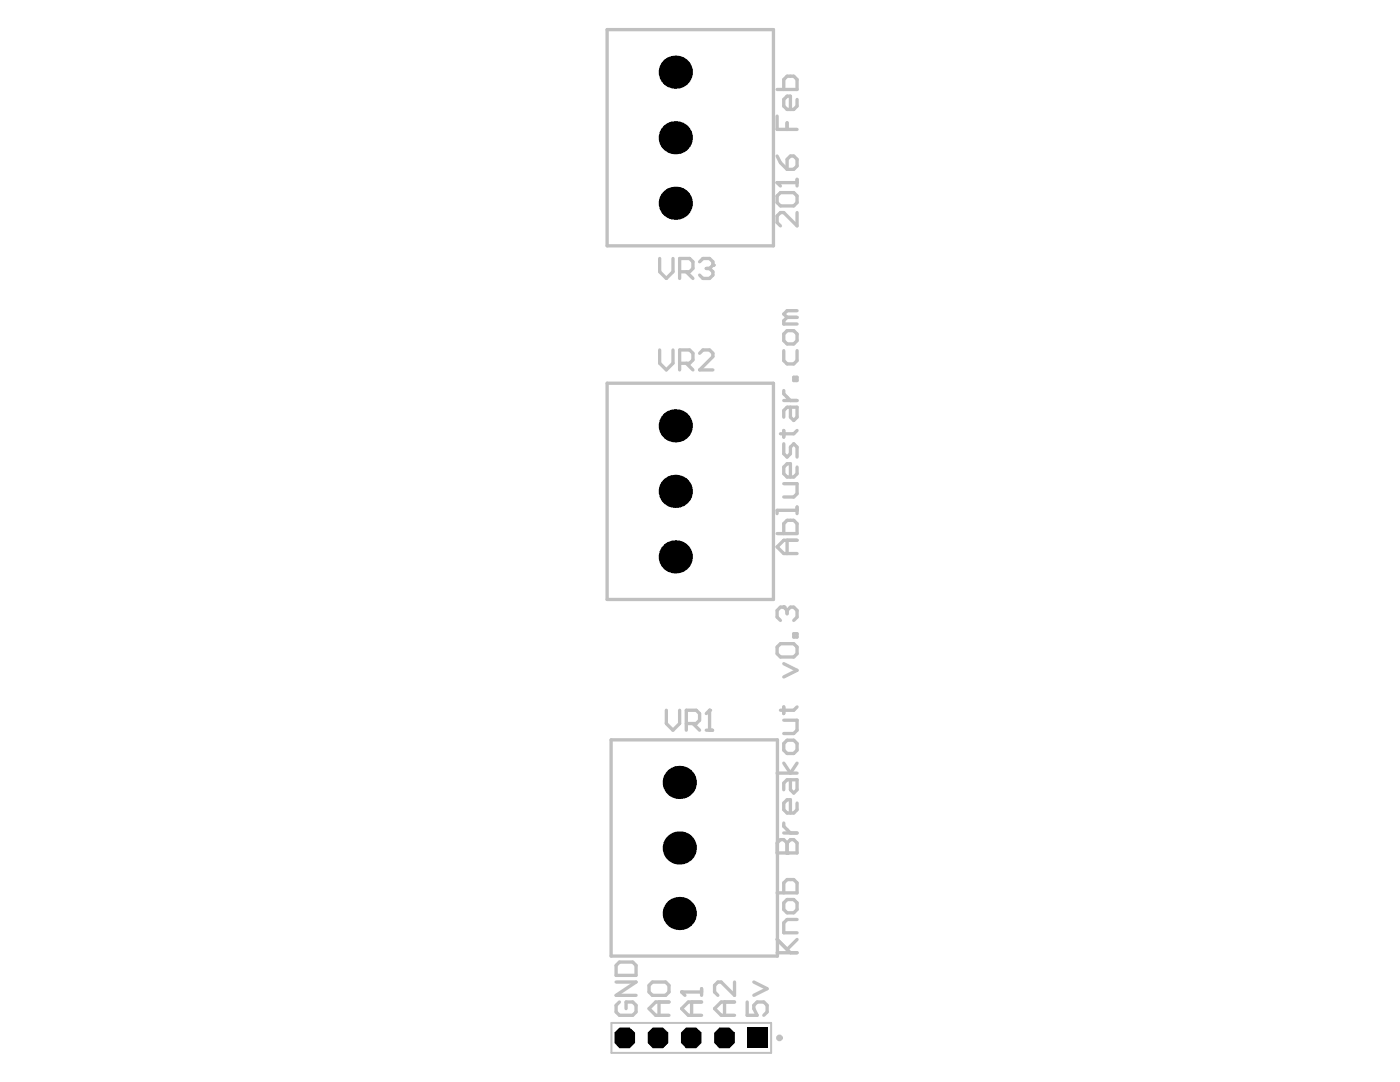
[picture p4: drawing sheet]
<svg xmlns="http://www.w3.org/2000/svg" width="279mm" height="216mm" viewBox="0 0 279 216" stroke-linecap="round" stroke-linejoin="round" font-family="sans-serif">
<path d="M122 204.1h31.9v6h-31.9z" fill="none" stroke="#c0c0c0" stroke-width=".4"/>
<path d="M121.2 5.9h33.2v43.2h-33.2zM121.2 76.5h33.2v43.1h-33.2zM122 147.6h33.2v43.2h-33.2zM133 141.7v2.7l1.3 1.3 1.3-1.3v-2.7M137 144.4h2l.6-.7v-1.3l-.6-.7h-2v4M138.3 144.4l1.3 1.3M140.9 145.7h1.3M141.6 141.7v4" fill="none" stroke="#c0c0c0" stroke-width=".66"/>
<circle cx="141.6" cy="141.7" r=".33" fill="#c0c0c0"/>
<path d="M141.6 141.7l-.7 .7M123 192.6l.6-.6h2.7l.6 .6v2h-3.9zM123 196h3.9l-3.9 2.6h3.9M123.6 199.9l-.6 .7v1.3l.6 .7h2.7l.6-.7v-1.3l-.6-.7h-1.4v1.4M136 197.9h4M138 199.9v2.7M140 199.9h-2.6l-1.4 1.4 1.4 1.3h2.6M140 197.3v1.3M144.6 199.9v2.7M146.6 199.9h-2.7l-1.3 1.4 1.3 1.3h2.7M146.6 196v2.6l-2.7-2.6h-.6l-.7 .6v1.3l.7 .7" fill="none" stroke="#c0c0c0" stroke-width=".66"/>
<circle cx="136" cy="197.9" r=".33" fill="#c0c0c0"/>
<path d="M155.1 178.2h4v-2l-.7-.7h-1.3l-.7 .7v2M155.1 170.2h4v-2l-.7-.7h-.7l-.6 .7v2M136 197.9l.7 .7M155.1 190.1h4M155.1 187.5l2.6 2.6M156.4 180.2l.7-.7h1.3l.7 .7v1.3l-.7 .6h-1.3l-.7-.6zM159.1 187.5l-2 1.9M159.1 183.5h-2l-.7 .6v2h2.7" fill="none" stroke="#c0c0c0" stroke-width=".66"/>
<circle cx="157.1" cy="170.2" r=".33" fill="#c0c0c0"/>
<g fill="none" stroke="#c0c0c0" stroke-width=".66">
<path d="M155.1 129.1l.7-.7h2.6l.7 .7v1.3l-.7 .7h-2.6l-.7-.7zM156.4 121.1h-.6l-.7 .7v1.3l.7 .7M156.4 132.4l2.7 1.4-2.7 1.3M158.4 126.5h.7v.6h-.7zM155.1 154.3h4M156.4 141.1v1.3M156.4 148.4l.7-.7h1.3l.7 .7v1.3l-.7 .6h-1.3l-.7-.6zM156.4 143.7h2.7v2l-.7 .7h-2M156.4 152.3l1.3 2 1.4-2M157.7 155.6v2l.7 .6 .7-.6v-2h-2l-.7 .7v1.3M159.1 141.1l-.7 .6h-2.6M155.1 170.2v-2l.7-.7h.6l.7 .7v2"/>
<path d="M156.4 166.2h2.7M156.4 164.2v.7l1.3 1.3M159.1 160.2v1.4l-.7 .6h-1.3l-.7-.6v-1.4l.7-.6h.6v2.6"/>
</g>
<circle cx="156.4" cy="121.1" r=".33" fill="#c0c0c0"/>
<g fill="none" stroke="#c0c0c0" stroke-width=".66">
<path d="M155.1 39.1l.7-.7h2.6l.7 .7v1.3l-.7 .7h-2.6l-.7-.7zM155.1 36.4h4M159.1 35.8v1.3M159.1 42.4v2.7l-2.7-2.7h-.6l-.7 .7v1.3l.7 .7M156.4 66.6l.7-.6h1.3l.7 .6v1.4l-.7 .6h-1.3l-.7-.6zM156.4 70v2l.7 .6h1.3l.7-.6v-2M156.4 77.9v.7l1.3 1.3M156.4 79.9h2.7M157.1 63.3l-.7 .7v.7h2.7M157.1 63.3h2M158.4 75.3h.7v.6h-.7zM159.1 62h-2l-.7 .7 .7 .6"/>
<path d="M156.4 88.6v1.9l.7 .7 .6-.7v-1.3l.7-.6 .7 .6v2M156.4 96.5h2.7v2l-.7 .7h-2M156.4 85.9v1.3M157.7 81.2v2l.7 .7 .7-.7v-2h-2l-.7 .7v1.3M159.1 93.2v1.3l-.7 .7h-1.3l-.7-.7v-1.3l.7-.7h.6v2.7M159.1 85.9l-.7 .7h-2.6M155.1 106.5h4v-2l-.7-.7h-1.3l-.7 .7v2M157.1 107.8v2.7M159.1 101.2v1.3M159.1 107.8h-2.7l-1.3 1.3 1.3 1.4h2.7M159.1 101.8h-4v.7M156.4 121.1l.7 .7"/>
<path d="M157.1 121.8v.7M157.1 121.8l.6-.7h.7l.7 .7v1.3l-.7 .7"/>
</g>
<circle cx="155.1" cy="36.4" r=".33" fill="#c0c0c0"/>
<path d="M155.1 17.9h4v-2l-.7-.7h-1.3l-.7 .7v2M159.1 19.8v1.4l-.7 .6h-1.3l-.7-.6v-1.4l.7-.6h.6v2.6M155.1 36.4l.7 .7M155.1 31.1l.7 1.4 1.3 1.3M155.1 23.2v2.6h4M157.1 31.8l.6-.7h.7l.7 .7v1.3l-.7 .7h-1.3zM157.1 24.5v1.3M131.7 51.6v2.6l1.3 1.4 1.3-1.4v-2.6M135.6 54.2h2l.7-.6v-1.4l-.7-.6h-2v4M137 54.2l1.3 1.4M139.6 52.2l.7-.6h1.3l.7 .6v.7" fill="none" stroke="#c0c0c0" stroke-width=".66"/>
<circle cx="142.3" cy="52.9" r=".33" fill="#c0c0c0"/>
<g fill="none" stroke="#c0c0c0" stroke-width=".66">
<path d="M140.9 53.6h.7M141.6 53.6l.7 .6v.7l-.7 .7h-1.3l-.7-.7M142.3 52.9l-.7 .7M131.7 69.8v2.7l1.3 1.3 1.3-1.3v-2.7M135.6 72.5h2l.7-.7v-1.3l-.7-.7h-2v4M137 72.5l1.3 1.3M139.6 70.5l.7-.7h1.3l.7 .7v.7l-2.7 2.6h2.7M129.5 196.6l.7-.6h2.6l.7 .6v1.3l-.7 .7h-2.6l-.7-.7zM131.5 199.9v2.7M133.5 199.9h-2.6l-1.4 1.4 1.4 1.3h2.6M149.1 199.9v2.7h2l-.7-1.3v-.7l.7-.7h1.3l.7 .7v1.3l-.7 .7M150.4 196l2.7 1.3-2.7 1.3"/>
<circle cx="155.6" cy="207.1" r=".33"/>
</g>
<g fill="#000">
<path d="M122.6 206l1-1h2.1l1 1v2.1l-1 1.1h-2.1l-1-1.1z" fill-rule="evenodd"/>
<path d="M129.3 206l1-1h2l1.1 1v2.1l-1.1 1.1h-2l-1-1.1z" fill-rule="evenodd"/>
<path d="M135.9 206l1-1h2.1l1 1v2.1l-1 1.1h-2.1l-1-1.1z" fill-rule="evenodd"/>
<path d="M142.5 206l1-1h2.1l1.1 1v2.1l-1.1 1.1h-2.1l-1-1.1z" fill-rule="evenodd"/>
<path d="M149.2 205h4.1v4.2h-4.1z" fill-rule="evenodd"/>
</g>
<g fill="#000">
<circle cx="134.8" cy="14.4" r="3.3"/>
<circle cx="134.8" cy="27.5" r="3.3"/>
<circle cx="134.8" cy="40.6" r="3.3"/>
<circle cx="134.8" cy="85" r="3.3"/>
<circle cx="134.8" cy="98" r="3.3"/>
<circle cx="134.8" cy="111.1" r="3.3"/>
<circle cx="135.6" cy="156.1" r="3.3"/>
<circle cx="135.6" cy="169.2" r="3.3"/>
<circle cx="135.6" cy="182.3" r="3.3"/>
</g>
</svg>
